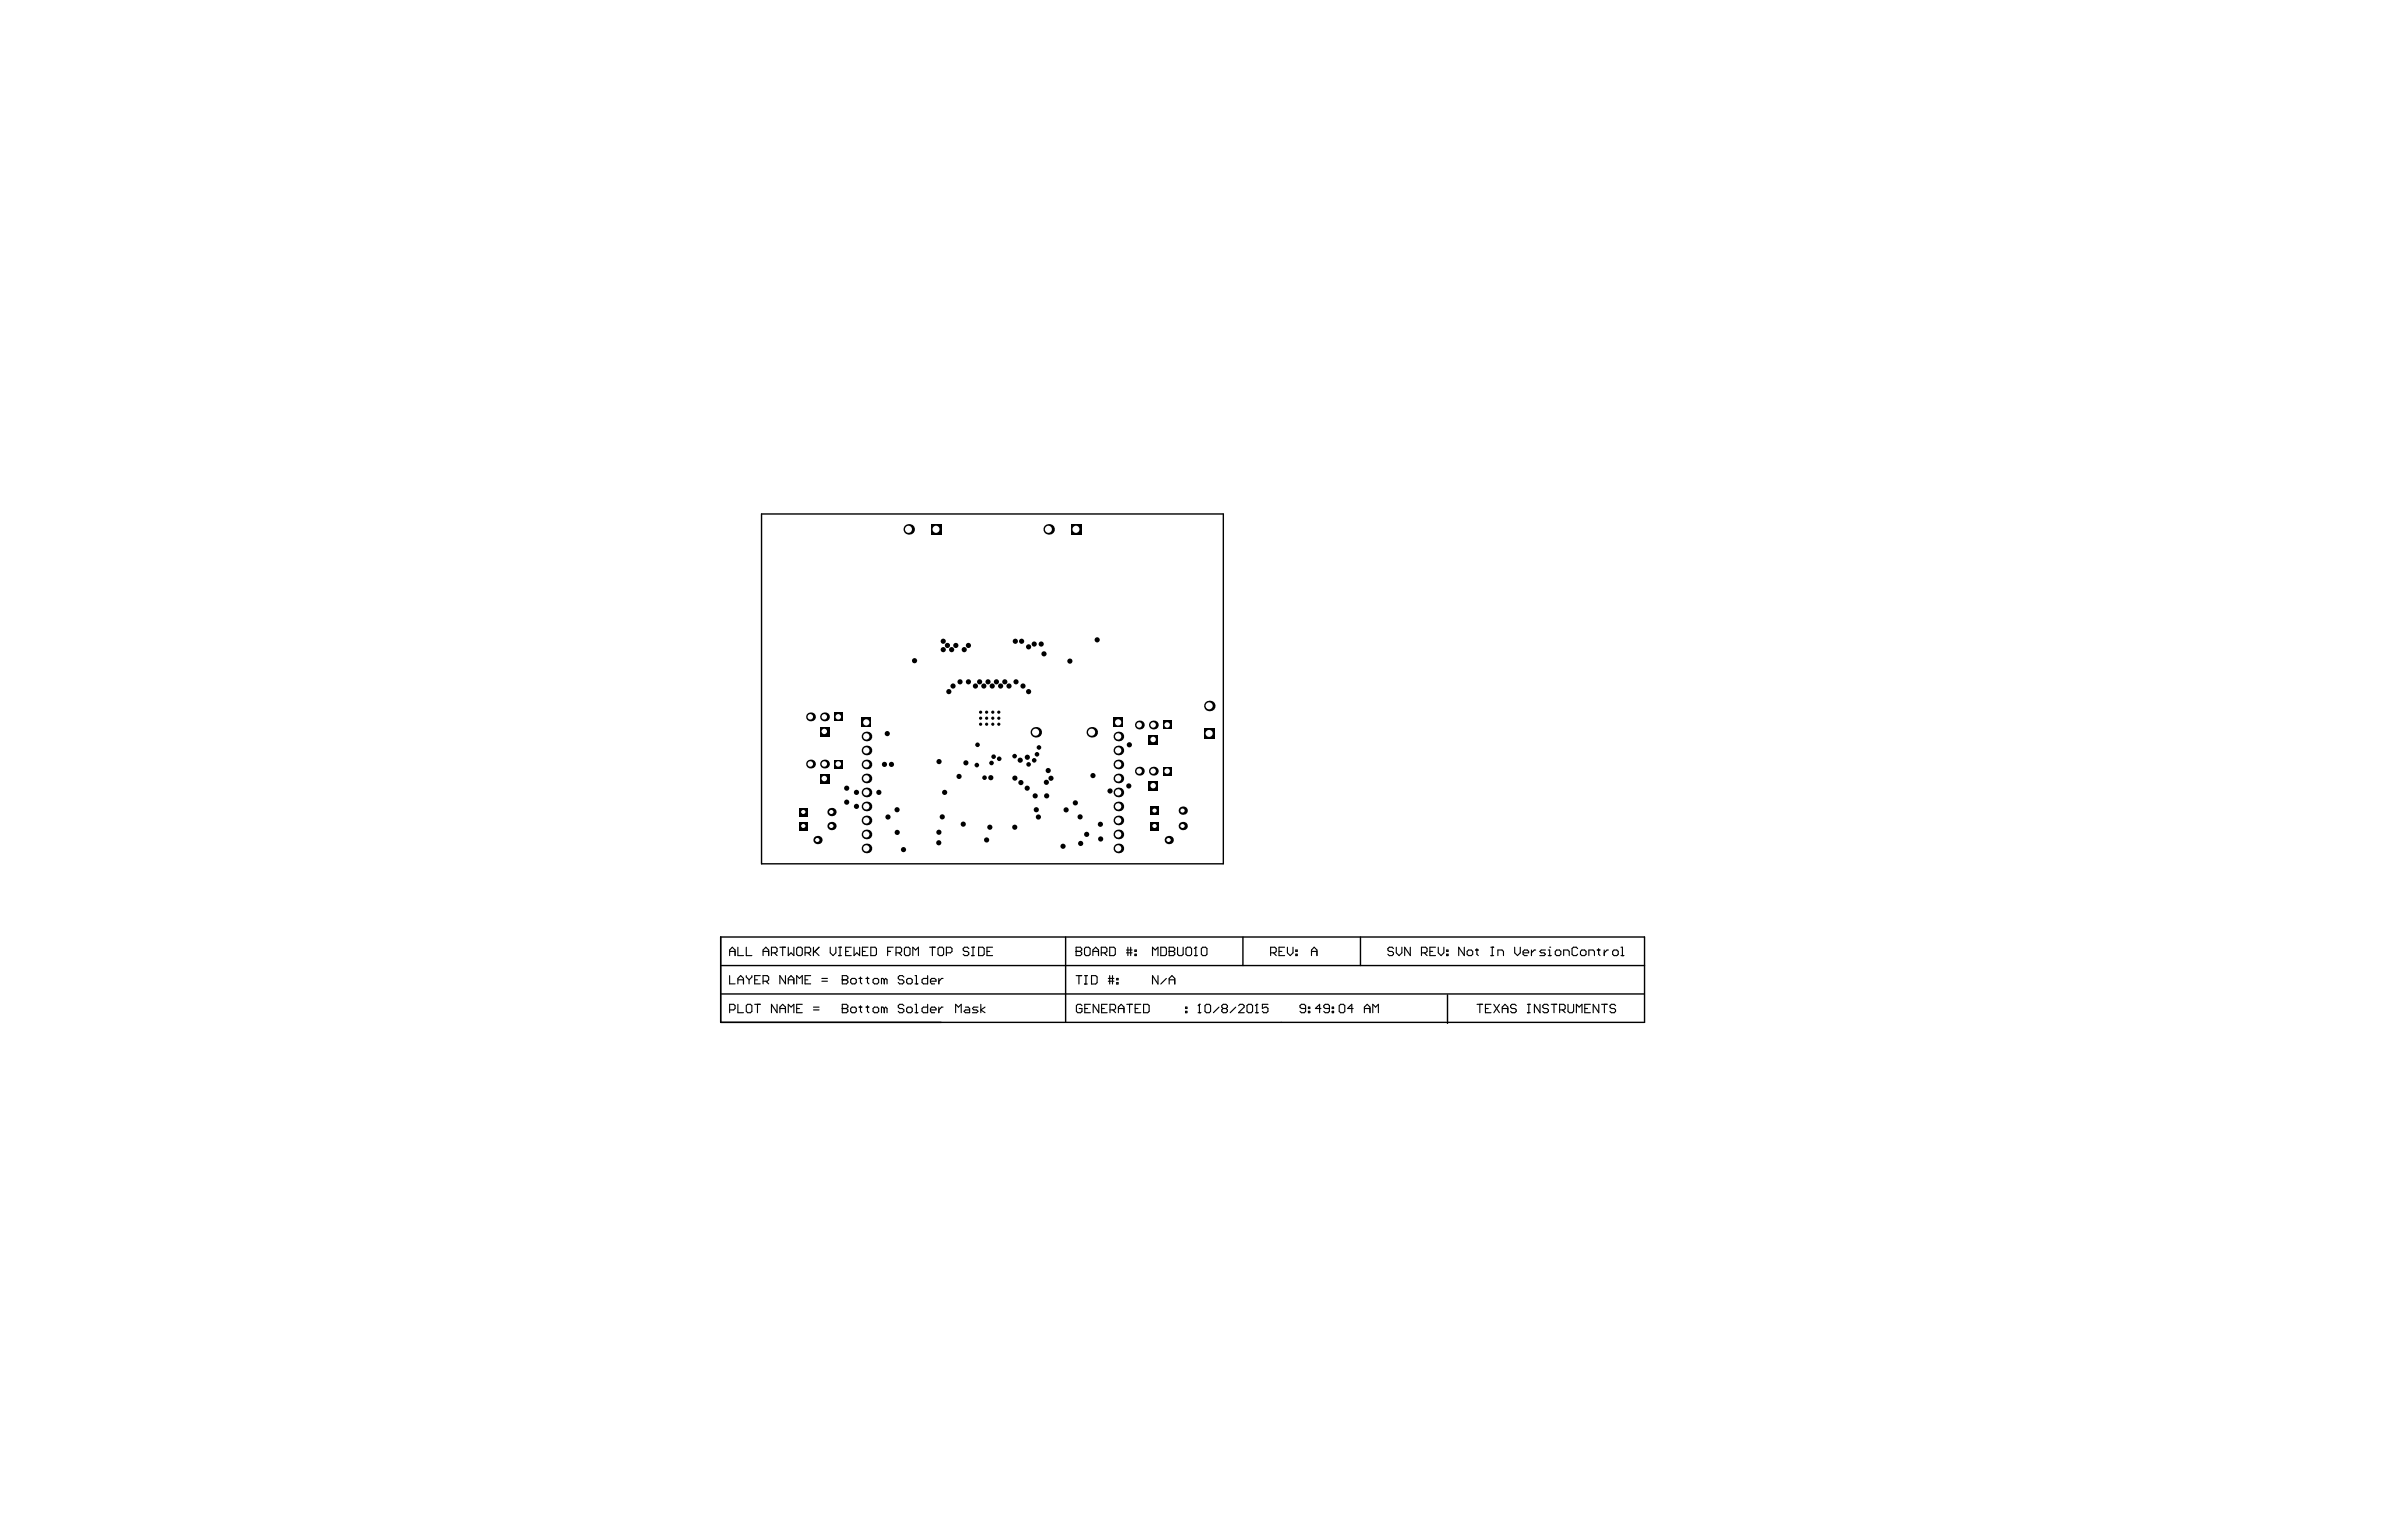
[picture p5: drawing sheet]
<svg xmlns="http://www.w3.org/2000/svg" width="432mm" height="279mm" viewBox="0 0 432 279" stroke-linecap="round" stroke-linejoin="round" font-family="sans-serif">
<path d="M138 93.2h83.8v63.4h-83.8zM130.6 169.9h167.5v15.5h-167.5zM130.6 175.1h167.5M193.2 169.9v15.5M225.3 169.9v5.2M246.6 169.9v5.2M130.6 180.2h167.5M262.4 180.4v5.2" fill="none" stroke="#000" stroke-width=".25"/>
<g fill="none" stroke="#000" stroke-width=".2">
<path d="M132.3 173.3v-1l.4-.6 .6 .6v1M132.3 176.9v1.5h1M132.3 172.5h1M133.8 171.7v1.6h1M133.8 178.4v-1l.5-.5 .5 .5v1M133.8 177.7h1M135.3 171.7v1.6h1M135.3 176.9v.3l.5 .5M135.8 177.7v.7M136.3 176.9v.3l-.5 .5M136.8 177.7h.5M137.8 176.9h-1v1.5h1"/>
<path d="M138.3 172.5h1M138.3 177.9h.8l.2-.2v-.5l-.2-.3h-.8v1.5M138.3 173.3v-1l.5-.6 .5 .6v1M138.8 177.9l.5 .5M139.8 172.8h.8l.3-.3v-.5l-.3-.3h-.8v1.6M140.4 172.8l.5 .5M141.4 171.7h1M141.9 171.7v1.6M142.4 176.9v1.5l-1-1.5v1.5M142.9 171.7v1.6l.5-.5 .5 .5v-1.6M142.9 178.4v-1l.5-.5 .5 .5v1M142.9 177.7h1"/>
<path d="M144.4 178.4v-1.5l.5 .5 .5-.5v1.5M144.7 171.7h.5l.2 .3v1l-.2 .3h-.5l-.3-.3v-1zM145.9 172.8h.8l.3-.3v-.5l-.3-.3h-.8v1.6M145.9 177.7h.5M146.4 172.8l.6 .5M147 176.9h-1.1v1.5h1.1M147.5 171.7v1.6M147.7 172.5l.8 .8M148.5 171.7l-1 1.1M149 177.9h1M149 177.4h1M150.5 171.7v1.1l.5 .5 .5-.5v-1.1"/>
<path d="M152 173.3h.5M152 171.7h.5M152.3 171.7v1.6M152.7 177.7h.1M152.7 176.9h.7l.3 .3v.2l-.3 .3 .3 .2v.2l-.3 .3h-.7zM152.7 177.7h.7M153.3 172.5h.5M154.3 171.7h-1v1.6h1M154.5 177.4h.5l.2 .3v.4l-.2 .3h-.5l-.3-.3v-.4zM154.8 171.7v1.6l.5-.5 .5 .5v-1.6M155.7 177.4h.5M156 177.2v.9l.2 .3"/>
<path d="M156.3 172.5h.5M157 177.4h.5M157.3 177.2v.9l.2 .3M157.4 171.7h-1.1v1.6h1.1M157.9 171.7h.7l.3 .3v1l-.3 .3h-.7zM158.5 177.4h.5l.3 .3v.4l-.3 .3h-.5l-.2-.3v-.4zM160.3 177.7l-.3-.3h-.2v1M160.3 177.7v.7M160.3 177.7l.2-.3 .3 .3v.7M160.9 172.5h.5M161.9 171.7h-1v1.6M162.4 172.8h.8l.2-.3v-.5l-.2-.3h-.8v1.6"/>
<path d="M162.9 172.8l.5 .5M163.8 177.2l-.2-.3h-.5l-.3 .3v.2l.3 .3h.5l.2 .2v.2l-.2 .3h-.5l-.3-.3M164.2 171.7h.5l.3 .3v1l-.3 .3h-.5l-.3-.3v-1zM164.6 177.4h.5l.3 .3v.4l-.3 .3h-.5l-.2-.3v-.4zM165.5 173.3v-1.6l.5 .6 .5-.6v1.6M165.9 178.4h.5M165.9 176.9h.2v1.5M168.2 176.9v1.5h-.8l-.3-.3v-.4l.3-.3h.8M168.5 171.7h1M168.7 177.9h1v-.2l-.3-.3h-.5l-.2 .3v.4l.2 .3h.5M169 171.7v1.6M170.2 177.4v1"/>
<path d="M170.3 171.7h.5l.3 .3v1l-.3 .3h-.5l-.3-.3v-1zM170.9 177.4h-.2l-.5 .5M171.6 172.8h.7l.3-.3v-.5l-.3-.3h-.7v1.6M175.6 172l-.2-.3h-.5l-.3 .3v.3l.3 .2h.5l.2 .3v.2l-.2 .3h-.5l-.3-.3M176.1 173.3h.5M176.1 171.7h.5M176.4 171.7v1.6M177.4 171.7h.8l.2 .3v1l-.2 .3h-.8zM178.9 172.5h.5M179.9 171.7h-1v1.6h1M195.1 172.5h.1M195.1 171.7h.7l.3 .3v.3l-.3 .2 .3 .3v.2l-.3 .3h-.7z"/>
<path d="M195.1 172.5h.7M195.1 176.9h1M195.6 176.9v1.5M196.6 176.9h.5M196.6 178.4h.5M196.8 171.7h.6l.2 .3v1l-.2 .3h-.6l-.2-.3v-1zM196.8 176.9v1.5M197.9 176.9h.7l.3 .3v1l-.3 .2h-.7zM198.1 172.5h1M198.1 173.3v-1l.5-.6 .5 .6v1M199.6 172.8h.8l.3-.3v-.5l-.3-.3h-.8v1.6M200.1 172.8l.6 .5"/>
<path d="M200.9 177.9h1M200.9 177.4h1M201.2 171.7h.7l.3 .3v1l-.3 .3h-.7zM201.2 176.9v1.5M201.7 176.9v1.5M202.4 177.4h.3v.3h-.3zM202.4 178.2h.3v.2h-.3zM204.2 172.8h1M204.2 172.3h1M204.5 171.7v1.6M205 171.7v1.6M205.7 173h.3v.3h-.3z"/>
<path d="M205.7 172.3h.3v.2h-.3zM208.9 173.3v-1.6l.5 .6 .5-.6v1.6M209.9 176.9v1.5l-1-1.5v1.5M210.4 171.7h.8l.2 .3v1l-.2 .3h-.8zM211.4 177.4l-1 1M211.9 172.5h.1M211.9 171.7h.8l.3 .3v.3l-.3 .2 .3 .3v.2l-.3 .3h-.8zM211.9 172.5h.8M211.9 177.7h1.1M211.9 178.4v-1l.6-.5 .5 .5v1M213.5 171.7v1.3l.2 .3h.5l.3-.3v-1.3M215.2 171.7h.5l.3 .3v1l-.3 .3h-.5l-.2-.3v-1z"/>
<path d="M216.5 173.3h.5M216.8 171.7h.1M216.8 171.7v1.6M216.8 171.7l-.3 .3M218 171.7h.5l.3 .3v1l-.3 .3h-.5l-.2-.3v-1zM230.3 172.8h.8l.2-.3v-.5l-.2-.3h-.8v1.6M230.8 172.8l.5 .5M231.9 172.5h.5M232.9 171.7h-1v1.6h1M233.4 171.7v1.1l.5 .5 .5-.5v-1.1M234.9 173h.3v.3h-.3zM234.9 172.3h.3v.2h-.3z"/>
<path d="M237.7 172.5h1M237.7 173.3v-1l.5-.6 .5 .6v1M252.6 172l-.2-.3h-.6l-.2 .3v.3l.2 .2h.6l.2 .3v.2l-.2 .3h-.6l-.2-.3M253.1 171.7v1.1l.5 .5 .5-.5v-1.1M255.7 171.7v1.6l-1.1-1.6v1.6M257.7 172.8h.7l.3-.3v-.5l-.3-.3h-.7v1.6M258.2 172.8l.5 .5M259.2 172.5h.5M260.2 171.7h-1v1.6h1M260.7 171.7v1.1l.5 .5 .5-.5v-1.1M262.2 173h.3v.3h-.3zM262.2 172.3h.3v.2h-.3z"/>
<path d="M265.4 171.7v1.6l-1-1.6v1.6M266.2 172.3h.5l.3 .2v.5l-.3 .3h-.5l-.3-.3v-.5zM267.5 172.3h.5M267.7 172v1l.3 .3M270.3 173.3h.5M270.3 171.7h.5M270.5 171.7v1.6M271.5 173.3v-1h.8l.2 .2v.8M274.6 171.7v1.1l.5 .5 .5-.5v-1.1M276.1 172.8h1v-.3l-.2-.2h-.5l-.3 .2v.5l.3 .3h.5M277.6 172.3v1M278.4 172.3h-.3l-.5 .5"/>
<path d="M280.2 172.3h-.8l-.3 .2 .3 .3h.5l.3 .2-.3 .3h-.8M280.7 173.3h.5M280.7 172.3h.2v1M280.9 171.7h.1M282.2 172.3h.5l.2 .2v.5l-.2 .3h-.5l-.3-.3v-.5zM283.5 173.3v-1h.7l.3 .2v.8M286 172l-.3-.3h-.5l-.2 .3v1l.2 .3h.5l.3-.3M286.8 172.3h.5l.2 .2v.5l-.2 .3h-.5l-.3-.3v-.5zM288 173.3v-1h.8l.2 .2v.8M289.5 172.3h.5M289.8 172v1l.2 .3M290.8 172.3v1"/>
<path d="M291.6 172.3h-.3l-.5 .5M292.6 172.3h.5l.2 .2v.5l-.2 .3h-.5l-.3-.3v-.5zM293.9 173.3h.5M293.9 171.7h.2v1.6M132.3 183.1h.7l.3-.2v-.5l-.3-.3h-.7v1.5M133.8 182.1v1.5h1M135.5 182.1h.5l.3 .3v1l-.3 .2h-.5l-.2-.2v-1zM136.8 182.1h1M137.3 182.1v1.5M140.9 182.1v1.5l-1.1-1.5v1.5M141.4 183.6v-1l.5-.5 .5 .5v1M141.4 182.9h1"/>
<path d="M142.9 183.6v-1.5l.5 .5 .5-.5v1.5M144.4 182.9h.5M145.4 182.1h-1v1.5h1M147.5 183.1h1M147.5 182.6h1M152.7 182.9h.1M152.7 182.1h.7l.3 .3v.2l-.3 .3 .3 .2v.3l-.3 .2h-.7zM152.7 182.9h.7M154.5 182.6h.5l.2 .3v.5l-.2 .2h-.5l-.3-.2v-.5zM155.7 182.6h.5M156 182.4v1l.2 .2M157 182.6h.5"/>
<path d="M157.3 182.4v1l.2 .2M158.5 182.6h.5l.3 .3v.5l-.3 .2h-.5l-.2-.2v-.5zM160.3 182.9l-.3-.3h-.2v1M160.3 182.9v.7M160.3 182.9l.2-.3 .3 .3v.7M163.8 182.4l-.2-.3h-.5l-.3 .3v.2l.3 .3h.5l.2 .2v.3l-.2 .2h-.5l-.3-.2M164.6 182.6h.5l.3 .3v.5l-.3 .2h-.5l-.2-.2v-.5zM165.9 182.1h.2v1.5M165.9 183.6h.5M168.2 182.1v1.5h-.8l-.3-.2v-.5l.3-.3h.8M168.7 183.1h1v-.2l-.3-.3h-.5l-.2 .3v.5l.2 .2h.5M170.2 182.6v1"/>
<path d="M170.9 182.6h-.2l-.5 .5M173.2 183.6v-1.5l.5 .5 .5-.5v1.5M175 182.6h.5l.3 .3v.7h-.8l-.2-.2 .2-.3h.8M177.3 182.6h-.8l-.2 .3 .2 .2h.5l.3 .3-.3 .2h-.7M177.8 182.1v1.5M178.6 182.6l-.8 .5 .8 .5M196.1 182.4l-.2-.3h-.5l-.3 .3v1l.3 .2h.5l.2-.2v-.5h-.5M196.6 182.9h.6M197.7 182.1h-1.1v1.5h1.1M199.2 182.1v1.5l-1-1.5v1.5M199.7 182.9h.5M200.7 182.1h-1v1.5h1"/>
<path d="M201.2 183.1h.8l.2-.2v-.5l-.2-.3h-.8v1.5M201.7 183.1l.5 .5M202.7 182.9h1M202.7 183.6v-1l.5-.5 .5 .5v1M204.3 182.1h1M204.8 182.1v1.5M205.8 182.9h.5M206.8 182.1h-1v1.5h1M207.3 182.1h.8l.2 .3v1l-.2 .2h-.8zM214.9 183.4h.3v.2h-.3zM214.9 182.6h.3v.3h-.3zM217.2 183.6h.5"/>
<path d="M217.4 182.1h.1M217.4 182.1v1.5M217.4 182.1l-.2 .3M218.7 182.1h.5l.3 .3v1l-.3 .2h-.5l-.3-.2v-1zM221 182.6l-1 1M221.7 182.9l-.2-.3v-.2l.2-.3h.5l.3 .3v.2l-.3 .3M221.7 182.9l-.2 .2v.3l.2 .2h.5l.3-.2v-.3l-.3-.2M221.7 182.9h.5M224 182.6l-1 1M224.5 182.4l.3-.3h.5l.2 .3v.2l-1 1h1M226.3 182.1h.5l.3 .3v1l-.3 .2h-.5l-.3-.2v-1zM227.6 183.6h.5"/>
<path d="M227.8 182.1h.1M227.8 182.1v1.5M227.8 182.1l-.2 .3M229.9 182.1h-1.1v.8l.5-.3h.3l.3 .3v.5l-.3 .2h-.5l-.3-.2M236.7 182.9h-.8l-.2-.3v-.2l.2-.3h.5l.3 .3v1l-.3 .2h-.5l-.2-.2M237.2 183.4h.2v.2h-.2zM237.2 182.6h.2v.3h-.2zM239.5 182.9h-1l.7-.8v1.5M241 182.9h-.8l-.2-.3v-.2l.2-.3h.5l.3 .3v1l-.3 .2h-.5l-.2-.2M241.5 183.4h.2v.2h-.2zM241.5 182.6h.2v.3h-.2zM243 182.1h.5l.3 .3v1l-.3 .2h-.5l-.2-.2v-1z"/>
<path d="M245.3 182.9h-1l.7-.8v1.5M247.3 182.9h1M247.3 183.6v-1l.5-.5 .5 .5v1M248.9 183.6v-1.5l.5 .5 .5-.5v1.5M267.8 182.1h1M268.3 182.1v1.5M269.3 182.9h.5M270.3 182.1h-1v1.5h1M270.8 182.1l1 1.5M271.8 182.1l-1 1.5M272.3 182.9h1M272.3 183.6v-1l.5-.5 .5 .5v1"/>
<path d="M274.9 182.4l-.3-.3h-.5l-.3 .3v.2l.3 .3h.5l.3 .2v.3l-.3 .2h-.5l-.3-.2M276.9 182.1h.5M276.9 183.6h.5M277.1 182.1v1.5M279.2 182.1v1.5l-1-1.5v1.5M280.7 182.4l-.3-.3h-.5l-.2 .3v.2l.2 .3h.5l.3 .2v.3l-.3 .2h-.5l-.2-.2M281.2 182.1h1M281.7 182.1v1.5M282.7 183.1h.8l.2-.2v-.5l-.2-.3h-.8v1.5M283.2 183.1l.5 .5M284.2 182.1v1.3l.3 .2h.5l.3-.2v-1.3M285.8 183.6v-1.5l.5 .5 .5-.5v1.5"/>
<path d="M287.3 182.9h.5M288.3 182.1h-1v1.5h1M289.8 182.1v1.5l-1-1.5v1.5M290.3 182.1h1M290.8 182.1v1.5M292.9 182.4l-.3-.3h-.5l-.3 .3v.2l.3 .3h.5l.3 .2v.3l-.3 .2h-.5l-.3-.2"/>
</g>
<g fill="#000">
<circle cx="165.8" cy="119.8" r=".47"/>
<circle cx="171" cy="116.3" r=".47"/>
<circle cx="171" cy="117.8" r=".47"/>
<circle cx="171.7" cy="117" r=".47"/>
<circle cx="172.5" cy="117.8" r=".47"/>
<circle cx="173.3" cy="117" r=".47"/>
<circle cx="174.8" cy="117.8" r=".47"/>
<circle cx="175.6" cy="117" r=".47"/>
<circle cx="184.1" cy="116.3" r=".47"/>
<circle cx="185.2" cy="116.3" r=".47"/>
<circle cx="186.5" cy="117.3" r=".47"/>
<circle cx="187.5" cy="116.8" r=".47"/>
<circle cx="188.7" cy="116.8" r=".47"/>
<circle cx="189.3" cy="118.6" r=".47"/>
<circle cx="193.9" cy="119.9" r=".47"/>
<circle cx="198.9" cy="116" r=".47"/>
<circle cx="160.3" cy="138.6" r=".47"/>
<circle cx="160.8" cy="133" r=".47"/>
<circle cx="161.6" cy="138.6" r=".47"/>
<circle cx="170.2" cy="138.1" r=".47"/>
<circle cx="172" cy="125.4" r=".47"/>
<circle cx="172.8" cy="124.4" r=".47"/>
<circle cx="174" cy="123.6" r=".47"/>
<circle cx="175.1" cy="138.3" r=".47"/>
<circle cx="175.6" cy="123.6" r=".47"/>
<circle cx="176.8" cy="124.4" r=".47"/>
<circle cx="177.1" cy="138.7" r=".42"/>
<circle cx="177.2" cy="135" r=".42"/>
<circle cx="177.6" cy="123.6" r=".47"/>
<circle cx="177.8" cy="129.1" r=".29"/>
<circle cx="177.8" cy="130.2" r=".29"/>
<circle cx="177.8" cy="131.3" r=".29"/>
<circle cx="178.3" cy="124.4" r=".47"/>
<circle cx="178.9" cy="130.2" r=".29"/>
<circle cx="178.9" cy="129.1" r=".29"/>
<circle cx="178.9" cy="131.3" r=".29"/>
<circle cx="179.1" cy="123.6" r=".47"/>
<circle cx="179.7" cy="138.3" r=".42"/>
<circle cx="179.9" cy="124.4" r=".47"/>
<circle cx="180" cy="130.2" r=".29"/>
<circle cx="180" cy="129.1" r=".29"/>
<circle cx="180" cy="131.3" r=".29"/>
<circle cx="180.1" cy="137.2" r=".42"/>
<circle cx="180.6" cy="123.6" r=".47"/>
<circle cx="181.1" cy="129.1" r=".29"/>
<circle cx="181.1" cy="130.2" r=".29"/>
<circle cx="181.1" cy="131.3" r=".29"/>
<circle cx="181.1" cy="137.6" r=".42"/>
<circle cx="181.4" cy="124.4" r=".47"/>
<circle cx="182.1" cy="123.6" r=".47"/>
<circle cx="182.9" cy="124.4" r=".47"/>
<circle cx="183.9" cy="137.1" r=".42"/>
<circle cx="184.2" cy="123.6" r=".47"/>
<circle cx="184.9" cy="137.8" r=".47"/>
<circle cx="185.4" cy="124.4" r=".47"/>
<circle cx="186.2" cy="137.3" r=".47"/>
<circle cx="186.5" cy="138.6" r=".42"/>
<circle cx="186.5" cy="125.4" r=".47"/>
<circle cx="187.5" cy="137.9" r=".42"/>
<circle cx="188" cy="136.8" r=".42"/>
<circle cx="188.3" cy="135.5" r=".42"/>
<circle cx="190" cy="139.7" r=".47"/>
<circle cx="204.7" cy="135" r=".47"/>
<circle cx="153.5" cy="142.9" r=".47"/>
<circle cx="153.5" cy="145.4" r=".47"/>
<circle cx="155.3" cy="143.7" r=".47"/>
<circle cx="155.3" cy="146.2" r=".47"/>
<circle cx="159.3" cy="143.7" r=".47"/>
<circle cx="161" cy="148.1" r=".47"/>
<circle cx="162.6" cy="146.8" r=".47"/>
<circle cx="162.6" cy="150.9" r=".47"/>
<circle cx="163.8" cy="154" r=".47"/>
<circle cx="170.2" cy="152.8" r=".47"/>
<circle cx="170.2" cy="150.9" r=".47"/>
<circle cx="170.8" cy="148.1" r=".47"/>
<circle cx="171.2" cy="143.7" r=".47"/>
<circle cx="173.9" cy="140.8" r=".47"/>
<circle cx="174.6" cy="149.4" r=".47"/>
<circle cx="178.5" cy="141" r=".42"/>
<circle cx="178.9" cy="152.3" r=".47"/>
<circle cx="179.4" cy="150" r=".47"/>
<circle cx="179.6" cy="141" r=".47"/>
<circle cx="184" cy="150" r=".47"/>
<circle cx="184" cy="141.1" r=".47"/>
<circle cx="185.1" cy="141.9" r=".47"/>
<circle cx="186.2" cy="142.9" r=".47"/>
<circle cx="187.7" cy="144.3" r=".47"/>
<circle cx="187.9" cy="146.8" r=".47"/>
<circle cx="188.2" cy="148.1" r=".47"/>
<circle cx="189.7" cy="141.8" r=".47"/>
<circle cx="189.7" cy="144.3" r=".47"/>
<circle cx="190.5" cy="141.1" r=".47"/>
<circle cx="192.7" cy="153.4" r=".47"/>
<circle cx="193.3" cy="146.8" r=".47"/>
<circle cx="194.9" cy="145.6" r=".47"/>
<circle cx="195.8" cy="148.1" r=".47"/>
<circle cx="195.9" cy="152.9" r=".47"/>
<circle cx="197" cy="151.3" r=".47"/>
<circle cx="198.1" cy="140.6" r=".47"/>
<circle cx="199.5" cy="149.5" r=".47"/>
<circle cx="199.5" cy="152.1" r=".47"/>
<circle cx="201.2" cy="143.4" r=".47"/>
<circle cx="204.6" cy="142.5" r=".47"/>
</g>
<path d="M144.9 149h1.5v1.5h-1.5z" fill-rule="evenodd" fill="#000"/>
<circle cx="145.6" cy="149.8" r=".38" fill="#fff"/>
<circle cx="202.7" cy="153.8" r=".88" fill="#000"/>
<circle cx="202.7" cy="153.8" r=".57" fill="#fff"/>
<circle cx="202.7" cy="143.7" r=".88" fill="#000"/>
<circle cx="202.7" cy="143.7" r=".57" fill="#fff"/>
<circle cx="202.7" cy="133.5" r=".88" fill="#000"/>
<circle cx="202.7" cy="133.5" r=".57" fill="#fff"/>
<circle cx="206.5" cy="139.8" r=".8" fill="#000"/>
<circle cx="206.5" cy="139.8" r=".49" fill="#fff"/>
<circle cx="206.5" cy="131.5" r=".8" fill="#000"/>
<circle cx="206.5" cy="131.4" r=".49" fill="#fff"/>
<path d="M144.9 146.5h1.5v1.5h-1.5z" fill-rule="evenodd" fill="#000"/>
<circle cx="145.6" cy="147.2" r=".38" fill="#fff"/>
<path d="M151.2 137.7h1.6v1.6h-1.6z" fill-rule="evenodd" fill="#000"/>
<circle cx="152" cy="138.5" r=".49" fill="#fff"/>
<circle cx="202.7" cy="148.8" r=".88" fill="#000"/>
<circle cx="202.7" cy="148.7" r=".57" fill="#fff"/>
<circle cx="202.7" cy="151.3" r=".88" fill="#000"/>
<circle cx="202.7" cy="151.3" r=".57" fill="#fff"/>
<circle cx="202.7" cy="138.6" r=".88" fill="#000"/>
<circle cx="202.7" cy="138.6" r=".57" fill="#fff"/>
<circle cx="202.7" cy="141.1" r=".88" fill="#000"/>
<circle cx="202.7" cy="141.1" r=".57" fill="#fff"/>
<circle cx="202.7" cy="136.1" r=".88" fill="#000"/>
<circle cx="202.7" cy="136.1" r=".57" fill="#fff"/>
<path d="M201.9 130.1h1.7v1.8h-1.7z" fill-rule="evenodd" fill="#000"/>
<circle cx="202.7" cy="131" r=".57" fill="#fff"/>
<path d="M151.2 129.2h1.6v1.6h-1.6z" fill-rule="evenodd" fill="#000"/>
<circle cx="152" cy="130" r=".49" fill="#fff"/>
<circle cx="202.7" cy="146.2" r=".88" fill="#000"/>
<circle cx="202.7" cy="146.2" r=".57" fill="#fff"/>
<circle cx="150.7" cy="149.8" r=".75" fill="#000"/>
<circle cx="150.7" cy="149.8" r=".38" fill="#fff"/>
<circle cx="157.1" cy="153.8" r=".88" fill="#000"/>
<circle cx="157" cy="153.8" r=".57" fill="#fff"/>
<circle cx="157.1" cy="143.7" r=".88" fill="#000"/>
<circle cx="157" cy="143.7" r=".57" fill="#fff"/>
<circle cx="157.1" cy="133.5" r=".88" fill="#000"/>
<circle cx="157" cy="133.5" r=".57" fill="#fff"/>
<path d="M208.6 149h1.5v1.5h-1.5z" fill-rule="evenodd" fill="#000"/>
<circle cx="209.3" cy="149.8" r=".38" fill="#fff"/>
<circle cx="209.1" cy="139.8" r=".8" fill="#000"/>
<circle cx="209" cy="139.8" r=".49" fill="#fff"/>
<circle cx="209.1" cy="131.5" r=".8" fill="#000"/>
<circle cx="209" cy="131.4" r=".49" fill="#fff"/>
<circle cx="214.4" cy="149.8" r=".75" fill="#000"/>
<circle cx="214.4" cy="149.8" r=".38" fill="#fff"/>
<path d="M210.8 139h1.6v1.6h-1.6z" fill-rule="evenodd" fill="#000"/>
<circle cx="211.6" cy="139.8" r=".49" fill="#fff"/>
<path d="M210.8 130.6h1.6v1.6h-1.6z" fill-rule="evenodd" fill="#000"/>
<circle cx="211.6" cy="131.4" r=".49" fill="#fff"/>
<circle cx="150.7" cy="147.2" r=".75" fill="#000"/>
<circle cx="150.7" cy="147.2" r=".38" fill="#fff"/>
<circle cx="148.2" cy="152.3" r=".75" fill="#000"/>
<circle cx="148.2" cy="152.3" r=".38" fill="#fff"/>
<circle cx="149.5" cy="138.5" r=".8" fill="#000"/>
<circle cx="149.4" cy="138.5" r=".49" fill="#fff"/>
<circle cx="146.9" cy="138.5" r=".8" fill="#000"/>
<circle cx="146.9" cy="138.5" r=".49" fill="#fff"/>
<path d="M148.6 140.3h1.7v1.7h-1.7z" fill-rule="evenodd" fill="#000"/>
<circle cx="149.4" cy="141.2" r=".49" fill="#fff"/>
<path d="M148.6 131.8h1.7v1.7h-1.7z" fill-rule="evenodd" fill="#000"/>
<circle cx="149.4" cy="132.6" r=".49" fill="#fff"/>
<circle cx="157.1" cy="151.3" r=".88" fill="#000"/>
<circle cx="157" cy="151.3" r=".57" fill="#fff"/>
<circle cx="157.1" cy="148.8" r=".88" fill="#000"/>
<circle cx="157" cy="148.7" r=".57" fill="#fff"/>
<circle cx="157.1" cy="141.1" r=".88" fill="#000"/>
<circle cx="157" cy="141.1" r=".57" fill="#fff"/>
<circle cx="157.1" cy="138.6" r=".88" fill="#000"/>
<circle cx="157" cy="138.6" r=".57" fill="#fff"/>
<path d="M156.2 130.1h1.7v1.8h-1.7z" fill-rule="evenodd" fill="#000"/>
<circle cx="157" cy="131" r=".57" fill="#fff"/>
<circle cx="157.1" cy="136.1" r=".88" fill="#000"/>
<circle cx="157" cy="136.1" r=".57" fill="#fff"/>
<circle cx="164.7" cy="96" r=".95" fill="#000"/>
<circle cx="164.7" cy="96" r=".64" fill="#fff"/>
<circle cx="187.8" cy="132.8" r=".95" fill="#000"/>
<circle cx="187.7" cy="132.8" r=".65" fill="#fff"/>
<circle cx="190.1" cy="96" r=".95" fill="#000"/>
<circle cx="190" cy="96" r=".64" fill="#fff"/>
<circle cx="197.9" cy="132.8" r=".95" fill="#000"/>
<circle cx="197.9" cy="132.8" r=".65" fill="#fff"/>
<path d="M208.6 146.2h1.5v1.5h-1.5z" fill-rule="evenodd" fill="#000"/>
<circle cx="209.3" cy="147" r=".38" fill="#fff"/>
<path d="M208.2 141.6h1.7v1.7h-1.7z" fill-rule="evenodd" fill="#000"/>
<circle cx="209" cy="142.5" r=".49" fill="#fff"/>
<path d="M208.2 133.3h1.7v1.6h-1.7z" fill-rule="evenodd" fill="#000"/>
<circle cx="209" cy="134.1" r=".49" fill="#fff"/>
<circle cx="214.4" cy="147" r=".75" fill="#000"/>
<circle cx="214.4" cy="147" r=".38" fill="#fff"/>
<circle cx="211.9" cy="152.3" r=".75" fill="#000"/>
<circle cx="211.8" cy="152.3" r=".38" fill="#fff"/>
<circle cx="149.5" cy="130" r=".8" fill="#000"/>
<circle cx="149.4" cy="130" r=".49" fill="#fff"/>
<circle cx="146.9" cy="130" r=".8" fill="#000"/>
<circle cx="146.9" cy="130" r=".49" fill="#fff"/>
<circle cx="157.1" cy="146.2" r=".88" fill="#000"/>
<circle cx="157" cy="146.2" r=".57" fill="#fff"/>
<path d="M168.7 95h1.9v1.9h-1.9z" fill-rule="evenodd" fill="#000"/>
<circle cx="169.7" cy="96" r=".64" fill="#fff"/>
<path d="M218.3 132h1.9v1.9h-1.9z" fill-rule="evenodd" fill="#000"/>
<circle cx="219.2" cy="133" r=".64" fill="#fff"/>
<circle cx="219.2" cy="128" r=".95" fill="#000"/>
<circle cx="219.2" cy="128" r=".64" fill="#fff"/>
<path d="M194.1 95h1.9v1.9h-1.9z" fill-rule="evenodd" fill="#000"/>
<circle cx="195" cy="96" r=".64" fill="#fff"/>
</svg>
